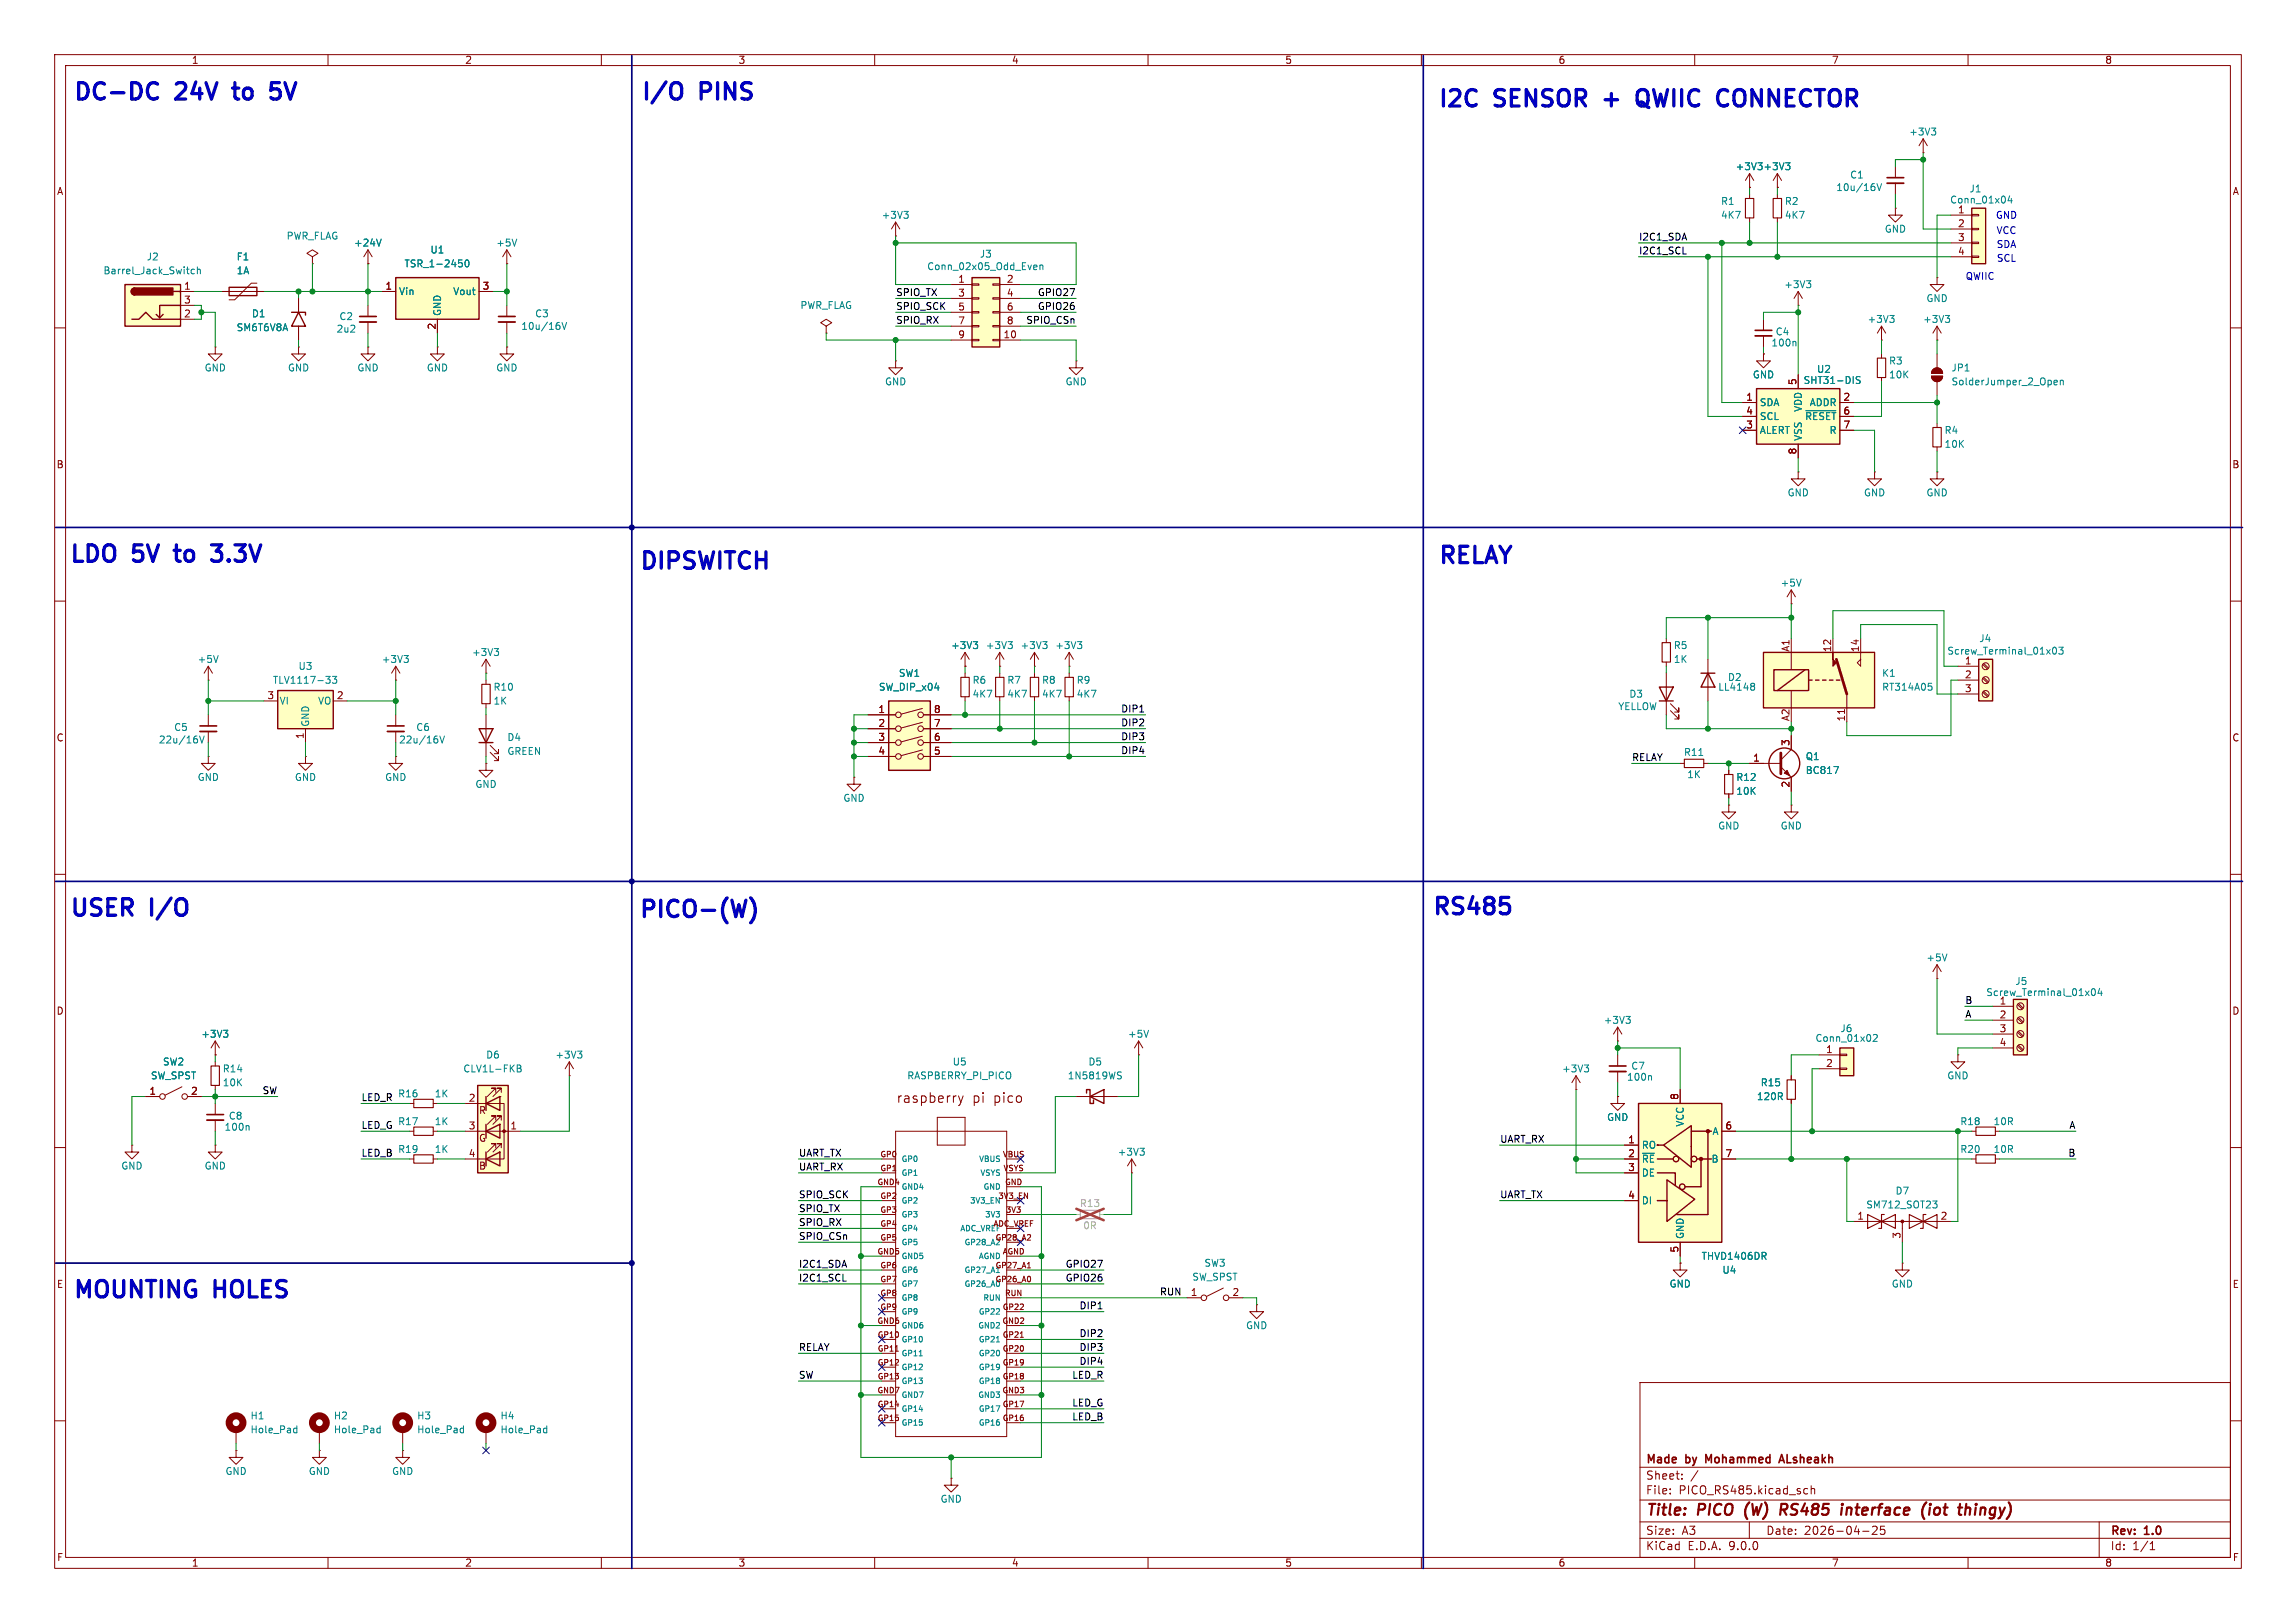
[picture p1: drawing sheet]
<svg xmlns="http://www.w3.org/2000/svg" width="420mm" height="297mm" viewBox="0 0 420 297" stroke-linecap="round" stroke-linejoin="round" font-family="sans-serif">
<defs><g id="words">
<g font-size="4.2" fill="#0000c2">
<text x="13.1" y="19.2">DC-DC</text>
<text x="32.3" y="19.2">24V</text>
<text x="44.1" y="19.2">to</text>
<text x="52" y="19.2">5V</text>
<text x="116.9" y="19.2">I/O</text>
<text x="128.1" y="19.2">PINS</text>
<text x="262.7" y="20.4">I2C</text>
<text x="273.5" y="20.4">SENSOR</text>
<text x="294.7" y="20.4">+</text>
<text x="301.9" y="20.4">QWIIC</text>
<text x="317.8" y="20.4">CONNECTOR</text>
<text x="12.4" y="103.7">LDO</text>
<text x="24.4" y="103.7">5V</text>
<text x="33.4" y="103.7">to</text>
<text x="41.3" y="103.7">3.3V</text>
<text x="116.6" y="105">DIPSWITCH</text>
<text x="262.8" y="104">RELAY</text>
<text x="12.4" y="168.5">USER</text>
<text x="27.6" y="168.5">I/O</text>
<text x="116.6" y="168.8">PICO-(W)</text>
<text x="261.7" y="168.3">RS485</text>
<text x="13" y="238.4">MOUNTING</text>
<text x="39.2" y="238.4">HOLES</text>
</g>
<g font-size="2.8" fill="#840000">
<text x="301" y="277.9">Title:</text>
<text x="310.6" y="277.9">PICO</text>
<text x="320" y="277.9">(W)</text>
<text x="327.3" y="277.9">RS485</text>
<text x="339.2" y="277.9">interface</text>
<text x="354.8" y="277.9">(iot</text>
<text x="362.4" y="277.9">thingy)</text>
</g>
<g font-size="2.5" fill="#840000">
<text x="163.9" y="202">raspberry</text>
<text x="177.8" y="202">pi</text>
<text x="181.7" y="202">pico</text>
</g>
<g font-size="2.1" fill="#840000">
<text x="301" y="268.2">Made</text>
<text x="308.4" y="268.2">by</text>
<text x="312.7" y="268.2">Mohammed</text>
<text x="326.9" y="268.2">ALsheakh</text>
<text x="301" y="273.7">File:</text>
<text x="301" y="271">Sheet:</text>
<text x="307.1" y="273.7">PICO_RS485.kicad_sch</text>
<text x="301" y="281.1">Size:</text>
<text x="307.6" y="281.1">A3</text>
<text x="323" y="281.1">Date:</text>
<text x="330" y="281.1">2026-04-25</text>
<text x="386" y="281.3">Rev:</text>
<text x="392.4" y="281.3">1.0</text>
<text x="301" y="283.9">KiCad</text>
<text x="308.7" y="283.9">E.D.A.</text>
<text x="316.3" y="283.9">9.0.0</text>
<text x="386" y="283.9">Id:</text>
<text x="390.1" y="283.9">1/1</text>
</g>
<g font-size="1.8" fill="#840000">
<text x="35" y="11.9">1</text>
<text x="85" y="11.9">2</text>
<text x="135" y="11.9">3</text>
<text x="185" y="11.9">4</text>
<text x="235" y="11.9">5</text>
<text x="285" y="11.9">6</text>
<text x="335" y="11.9">7</text>
<text x="385" y="11.9">8</text>
<text x="10.3" y="35.9">A</text>
<text x="408.3" y="35.9">A</text>
<text x="358.1" y="39.1">1</text>
<text x="358.1" y="41.7">2</text>
<text x="358.1" y="44.2">3</text>
<text x="358.1" y="46.7">4</text>
<text x="33.6" y="53.1">1</text>
<text x="70.4" y="53.1">1</text>
<text x="88.2" y="53.1">3</text>
<text x="175.2" y="51.8">1</text>
<text x="184.1" y="51.8">2</text>
<text x="33.6" y="55.6">3</text>
<text x="33.6" y="58.2">2</text>
<text x="175.2" y="54.4">3</text>
<text x="175.2" y="56.9">5</text>
<text x="175.2" y="59.4">7</text>
<text x="184.1" y="54.4">4</text>
<text x="184.1" y="56.9">6</text>
<text x="184.1" y="59.4">8</text>
<text x="79.8" y="60.4" transform="rotate(-90 79.8 60.4)">2</text>
<text x="175.2" y="62">9</text>
<text x="183.5" y="62">10</text>
<text x="328.7" y="70.6" transform="rotate(-90 328.7 70.6)">5</text>
<text x="319.3" y="73.4">1</text>
<text x="319.3" y="75.9">4</text>
<text x="337.1" y="73.4">2</text>
<text x="337.1" y="75.9">6</text>
<text x="319.3" y="78.5">3</text>
<text x="328.7" y="83.3" transform="rotate(-90 328.7 83.3)">8</text>
<text x="337.1" y="78.5">7</text>
<text x="10.3" y="85.9">B</text>
<text x="408.2" y="85.9">B</text>
<text x="327.4" y="119.4" transform="rotate(-90 327.4 119.4)">A1</text>
<text x="335" y="119.4" transform="rotate(-90 335 119.4)">12</text>
<text x="340.1" y="119.4" transform="rotate(-90 340.1 119.4)">14</text>
<text x="359.3" y="121.7">1</text>
<text x="359.3" y="124.2">2</text>
<text x="48.8" y="128">3</text>
<text x="61.5" y="128">2</text>
<text x="160.6" y="130.6">1</text>
<text x="170.7" y="130.6">8</text>
<text x="359.3" y="126.7">3</text>
<text x="10.3" y="135.9">C</text>
<text x="55.6" y="135.3" transform="rotate(-90 55.6 135.3)">1</text>
<text x="160.6" y="133.1">2</text>
<text x="160.6" y="135.6">3</text>
<text x="170.7" y="133.1">7</text>
<text x="170.7" y="135.6">6</text>
<text x="327.4" y="136.6" transform="rotate(-90 327.4 136.6)">3</text>
<text x="327.4" y="132.1" transform="rotate(-90 327.4 132.1)">A2</text>
<text x="337.6" y="132.1" transform="rotate(-90 337.6 132.1)">11</text>
<text x="408.2" y="135.9">C</text>
<text x="160.6" y="138.2">4</text>
<text x="170.7" y="138.2">5</text>
<text x="320.6" y="139.4">1</text>
<text x="327.4" y="144.2" transform="rotate(-90 327.4 144.2)">2</text>
<text x="10.3" y="185.9">D</text>
<text x="408.2" y="185.9">D</text>
<text x="365.7" y="186.4">2</text>
<text x="365.7" y="189">3</text>
<text x="365.7" y="191.5">4</text>
<text x="333.9" y="192.8">1</text>
<text x="333.9" y="195.3">2</text>
<text x="27.2" y="200.4">1</text>
<text x="34.9" y="200.4">2</text>
<text x="85.7" y="201.7">2</text>
<text x="307.1" y="201.4" transform="rotate(-90 307.1 201.4)">8</text>
<text x="85.7" y="206.8">3</text>
<text x="87.5" y="204.1">R</text>
<text x="87.5" y="209.1">G</text>
<text x="93.3" y="206.8">1</text>
<text x="297.7" y="209.3">1</text>
<text x="315.5" y="206.8">6</text>
<text x="85.7" y="211.8">4</text>
<text x="87.5" y="214.2">B</text>
<text x="297.7" y="211.8">2</text>
<text x="297.7" y="214.4">3</text>
<text x="315.5" y="211.8">7</text>
<text x="297.7" y="219.5">4</text>
<text x="339.7" y="223.3">1</text>
<text x="347.7" y="226.8" transform="rotate(-90 347.7 226.8)">3</text>
<text x="354.9" y="223.3">2</text>
<text x="307.1" y="229.3" transform="rotate(-90 307.1 229.3)">5</text>
<text x="10.3" y="235.9">E</text>
<text x="217.7" y="237.2">1</text>
<text x="225.4" y="237.2">2</text>
<text x="408.3" y="235.9">E</text>
<text x="10.3" y="285.9">F</text>
<text x="35" y="286.9">1</text>
<text x="85" y="286.9">2</text>
<text x="135" y="286.9">3</text>
<text x="185" y="286.9">4</text>
<text x="235" y="286.9">5</text>
<text x="285" y="286.9">6</text>
<text x="335" y="286.9">7</text>
<text x="385" y="286.9">8</text>
<text x="408.3" y="285.9">F</text>
</g>
<g font-size="1.8" fill="#008484">
<text x="349.1" y="25">+3V3</text>
<text x="317.4" y="31.3">+3V3 +3V3</text>
<text x="335.8" y="35.2">10u/16V</text>
<text x="338.3" y="32.9">C1</text>
<text x="360.2" y="35.4">J1</text>
<text x="161.2" y="40.2">+3V3</text>
<text x="314.7" y="37.7">R1</text>
<text x="314.7" y="40.2">4K7</text>
<text x="326.4" y="37.7">R2</text>
<text x="326.4" y="40.2">4K7</text>
<text x="356.6" y="37.4">Conn_01x04</text>
<text x="26.7" y="47.9">J2</text>
<text x="43.2" y="47.9">F1</text>
<text x="52.3" y="44">PWR_FLAG</text>
<text x="64.7" y="45.3">+24V</text>
<text x="78.6" y="46.6">U1</text>
<text x="90.7" y="45.3">+5V</text>
<text x="179.1" y="47.3">J3</text>
<text x="344.7" y="42.8">GND</text>
<text x="18.8" y="50.4">Barrel_Jack_Switch</text>
<text x="43.2" y="50.4">1A</text>
<text x="73.9" y="49.1">TSR_1-2450</text>
<text x="169.5" y="49.6">Conn_02x05_Odd_Even</text>
<text x="326.3" y="52.9">+3V3</text>
<text x="46" y="58.3">D1</text>
<text x="62" y="58.8">C2</text>
<text x="72.9" y="54.2">Vin</text>
<text x="80.9" y="57.9" transform="rotate(-90 80.9 57.9)">GND</text>
<text x="82.8" y="54.2">Vout</text>
<text x="97.8" y="58.3">C3</text>
<text x="146.3" y="56.7">PWR_FLAG</text>
<text x="341.5" y="59.3">+3V3</text>
<text x="351.7" y="59.3">+3V3</text>
<text x="352.3" y="55.5">GND</text>
<text x="43.2" y="60.8">SM6T6V8A</text>
<text x="61.5" y="61.1">2u2</text>
<text x="95.3" y="60.6">10u/16V</text>
<text x="323.9" y="63.6">100n</text>
<text x="324.7" y="61.6">C4</text>
<text x="37.3" y="68.2">GND</text>
<text x="52.6" y="68.2">GND</text>
<text x="65.3" y="68.2">GND</text>
<text x="78" y="68.2">GND</text>
<text x="90.7" y="68.2">GND</text>
<text x="161.8" y="70.7">GND</text>
<text x="194.8" y="70.7">GND</text>
<text x="320.5" y="69.4">GND</text>
<text x="329.8" y="70.5">SHT31-DIS</text>
<text x="332.3" y="68.4">U2</text>
<text x="345.4" y="66.9">R3</text>
<text x="345.4" y="69.4">10K</text>
<text x="356.9" y="68.2">JP1</text>
<text x="356.9" y="70.7">SolderJumper_2_Open</text>
<text x="321.8" y="74.5">SDA</text>
<text x="321.8" y="77.1">SCL</text>
<text x="329.8" y="75.5" transform="rotate(-90 329.8 75.5)">VDD</text>
<text x="330.1" y="77.1">~{RESET}</text>
<text x="330.9" y="74.5">ADDR</text>
<text x="321.8" y="79.6">ALERT</text>
<text x="329.8" y="80.8" transform="rotate(-90 329.8 80.8)">VSS</text>
<text x="334.6" y="79.6">R</text>
<text x="355.6" y="79.6">R4</text>
<text x="355.6" y="82.1">10K</text>
<text x="326.9" y="91">GND</text>
<text x="340.9" y="91">GND</text>
<text x="352.3" y="91">GND</text>
<text x="325.6" y="107.5">+5V</text>
<text x="173.9" y="119">+3V3</text>
<text x="180.2" y="119">+3V3</text>
<text x="186.6" y="119">+3V3</text>
<text x="192.9" y="119">+3V3</text>
<text x="306.1" y="119">R5</text>
<text x="356.1" y="120">Screw_Terminal_01x03</text>
<text x="362" y="117.7">J4</text>
<text x="36.1" y="121.5">+5V</text>
<text x="49.8" y="125.3">TLV1117-33</text>
<text x="54.5" y="122.8">U3</text>
<text x="69.7" y="121.5">+3V3</text>
<text x="86.3" y="120.2">+3V3</text>
<text x="164.3" y="124.1">SW1</text>
<text x="177.8" y="125.3">R6</text>
<text x="184.2" y="125.3">R7</text>
<text x="190.5" y="125.3">R8</text>
<text x="196.9" y="125.3">R9</text>
<text x="306.1" y="121.5">1K</text>
<text x="316" y="124.8">D2</text>
<text x="344.2" y="124.1">K1</text>
<text x="51.1" y="129.1">VI</text>
<text x="58.1" y="129.1">VO</text>
<text x="90.2" y="129.1">1K</text>
<text x="90.2" y="126.6">R10</text>
<text x="160.7" y="126.6">SW_DIP_x04</text>
<text x="177.8" y="127.9">4K7</text>
<text x="184.2" y="127.9">4K7</text>
<text x="190.5" y="127.9">4K7</text>
<text x="196.9" y="127.9">4K7</text>
<text x="295.9" y="130.1">YELLOW</text>
<text x="298" y="127.9">D3</text>
<text x="314.2" y="126.6">LL4148</text>
<text x="344.2" y="126.6">RT314A05</text>
<text x="29" y="136.2">22u/16V</text>
<text x="31.8" y="134">C5</text>
<text x="56.7" y="133.1" transform="rotate(-90 56.7 133.1)">GND</text>
<text x="72.9" y="136.2">22u/16V</text>
<text x="76" y="134">C6</text>
<text x="92.7" y="135.8">D4</text>
<text x="36.1" y="143.1">GND</text>
<text x="53.8" y="143.1">GND</text>
<text x="70.4" y="143.1">GND</text>
<text x="92.7" y="138.3">GREEN</text>
<text x="307.9" y="138.5">R11</text>
<text x="308.5" y="142.6">1K</text>
<text x="317.5" y="143.1">R12</text>
<text x="330.2" y="141.8">BC817</text>
<text x="330.2" y="139.3">Q1</text>
<text x="86.9" y="144.4">GND</text>
<text x="154.2" y="146.9">GND</text>
<text x="317.5" y="145.6">10K</text>
<text x="314.2" y="152">GND</text>
<text x="325.6" y="152">GND</text>
<text x="352.3" y="176.1">+5V</text>
<text x="363.2" y="182.5">Screw_Terminal_01x04</text>
<text x="365.7" y="183.9">1</text>
<text x="368.6" y="180.4">J5</text>
<text x="36.7" y="190.1">+3V3</text>
<text x="206.2" y="190.1">+5V</text>
<text x="293.3" y="187.6">+3V3</text>
<text x="332" y="190.9">Conn_01x02</text>
<text x="336.6" y="189.1">J6</text>
<text x="27.5" y="197.7">SW_SPST</text>
<text x="29.7" y="195.2">SW2</text>
<text x="40.6" y="196.4">R14</text>
<text x="84.7" y="196.4">CLV1L-FKB</text>
<text x="88.8" y="193.9">D6</text>
<text x="101.5" y="193.9">+3V3</text>
<text x="165.9" y="197.7">RASPBERRY_PI_PICO</text>
<text x="174.2" y="195.2">U5</text>
<text x="195.2" y="197.7">1N5819WS</text>
<text x="199" y="195.2">D5</text>
<text x="285.6" y="196.4">+3V3</text>
<text x="297.5" y="198">100n</text>
<text x="298.3" y="195.9">C7</text>
<text x="356.1" y="197.7">GND</text>
<text x="40.6" y="199">10K</text>
<text x="72.7" y="201">R16</text>
<text x="79.4" y="201">1K</text>
<text x="321.3" y="201.5">120R</text>
<text x="322" y="199">R15</text>
<text x="41" y="207.1">100n</text>
<text x="41.8" y="205.1">C8</text>
<text x="72.7" y="206.1">R17</text>
<text x="79.4" y="206.1">1K</text>
<text x="293.9" y="205.3">GND</text>
<text x="308.2" y="206.3" transform="rotate(-90 308.2 206.3)">VCC</text>
<text x="313.2" y="207.9">A</text>
<text x="358.5" y="206.1">R18</text>
<text x="364.6" y="206.1">10R</text>
<text x="22.1" y="214.2">GND</text>
<text x="37.3" y="214.2">GND</text>
<text x="72.7" y="211.2">R19</text>
<text x="79.4" y="211.2">1K</text>
<text x="204.4" y="211.7">+3V3</text>
<text x="300.2" y="210.4">RO</text>
<text x="300.2" y="213">~{RE}</text>
<text x="300.2" y="215.5">DE</text>
<text x="313" y="213">B</text>
<text x="358.5" y="211.2">R20</text>
<text x="364.6" y="211.2">10R</text>
<text x="300.2" y="220.6">DI</text>
<text x="341.3" y="221.3">SM712_SOT23</text>
<text x="346.6" y="218.8">D7</text>
<text x="308.2" y="226.8" transform="rotate(-90 308.2 226.8)">GND</text>
<text x="220.2" y="232">SW3</text>
<text x="311.2" y="230.7">THVD1406DR</text>
<text x="315" y="233.3">U4</text>
<text x="218" y="234.5">SW_SPST</text>
<text x="305.3" y="235.8">GND</text>
<text x="345.9" y="235.8">GND</text>
<text x="227.8" y="243.4">GND</text>
<text x="45.7" y="262.5">Hole_Pad</text>
<text x="45.7" y="259.9">H1</text>
<text x="61" y="262.5">Hole_Pad</text>
<text x="61" y="259.9">H2</text>
<text x="76.2" y="262.5">Hole_Pad</text>
<text x="76.2" y="259.9">H3</text>
<text x="91.4" y="262.5">Hole_Pad</text>
<text x="91.4" y="259.9">H4</text>
<text x="41.1" y="270.1">GND</text>
<text x="56.4" y="270.1">GND</text>
<text x="71.6" y="270.1">GND</text>
<text x="172" y="275.2">GND</text>
</g>
<g font-size="1.8" fill="#0000c2">
<text x="365" y="40.2">GND</text>
<text x="365.1" y="43">VCC</text>
<text x="365.1" y="45.6">SDA</text>
<text x="359.5" y="51.4">QWIIC</text>
<text x="365.2" y="48.1">SCL</text>
</g>
<g font-size="1.8">
<text x="299.7" y="46.6">I2C1_SCL</text>
<text x="299.7" y="44.1">I2C1_SDA</text>
<text x="163.8" y="54.3">SPIO_TX</text>
<text x="163.8" y="59.3">SPIO_RX</text>
<text x="163.8" y="56.8">SPIO_SCK</text>
<text x="187.6" y="59.3">SPIO_CSn</text>
<text x="189.8" y="54.3">GPIO27</text>
<text x="189.8" y="56.8">GPIO26</text>
<text x="205" y="130.5">DIP1</text>
<text x="205" y="135.5">DIP3</text>
<text x="205" y="133">DIP2</text>
<text x="205" y="138.1">DIP4</text>
<text x="298.4" y="139.4">RELAY</text>
<text x="359.4" y="183.8">B</text>
<text x="359.4" y="186.3">A</text>
<text x="47.9" y="200.3">SW</text>
<text x="66" y="201.6">LED_R</text>
<text x="66" y="206.7">LED_G</text>
<text x="274.3" y="209.2">UART_RX</text>
<text x="378.4" y="206.7">A</text>
<text x="66" y="211.7">LED_B</text>
<text x="146" y="211.7">UART_TX</text>
<text x="146" y="214.3">UART_RX</text>
<text x="378.3" y="211.7">B</text>
<text x="146" y="219.4">SPIO_SCK</text>
<text x="146" y="221.9">SPIO_TX</text>
<text x="274.3" y="219.4">UART_TX</text>
<text x="146" y="227">SPIO_CSn</text>
<text x="146" y="224.4">SPIO_RX</text>
<text x="146" y="232.1">I2C1_SDA</text>
<text x="194.8" y="232.1">GPIO27</text>
<text x="146" y="234.6">I2C1_SCL</text>
<text x="194.8" y="234.6">GPIO26</text>
<text x="197.4" y="239.7">DIP1</text>
<text x="212.1" y="237.1">RUN</text>
<text x="197.4" y="244.8">DIP2</text>
<text x="146" y="247.3">RELAY</text>
<text x="197.4" y="247.3">DIP3</text>
<text x="197.4" y="249.8">DIP4</text>
<text x="146" y="252.4">SW</text>
<text x="196" y="252.4">LED_R</text>
<text x="196" y="257.5">LED_G</text>
<text x="196" y="260">LED_B</text>
</g>
<g font-size="1.8" fill="#a1a1a1">
<text x="197.4" y="221.1">R13</text>
<text x="198" y="225.1">0R</text>
</g>
<g font-size="1.4" fill="#840000">
<text x="160.9" y="211.8">GP0</text>
<text x="160.9" y="214.4">GP1</text>
<text x="183.3" y="211.8">VBUS</text>
<text x="183.5" y="214.4">VSYS</text>
<text x="160.4" y="216.9">GND4</text>
<text x="160.9" y="219.5">GP2</text>
<text x="160.9" y="222">GP3</text>
<text x="177.3" y="220.4">3V3_EN</text>
<text x="182.5" y="219.5">3V3_EN</text>
<text x="183.7" y="216.9">GND</text>
<text x="183.9" y="222">3V3</text>
<text x="160.9" y="224.5">GP4</text>
<text x="160.9" y="227.1">GP5</text>
<text x="181.6" y="224.5">ADC_VREF</text>
<text x="182" y="227.1">GP28_A2</text>
<text x="160.4" y="229.6">GND5</text>
<text x="160.9" y="232.2">GP6</text>
<text x="176.3" y="228.1">GP28_A2</text>
<text x="176.3" y="233.1">GP27_A1</text>
<text x="182" y="232.2">GP27_A1</text>
<text x="183.3" y="229.6">AGND</text>
<text x="160.9" y="234.7">GP7</text>
<text x="160.9" y="237.2">GP8</text>
<text x="160.9" y="239.8">GP9</text>
<text x="182" y="234.7">GP26_A0</text>
<text x="183.3" y="239.8">GP22</text>
<text x="183.7" y="237.2">RUN</text>
<text x="160.4" y="242.3">GND6</text>
<text x="160.4" y="244.9">GP10</text>
<text x="183.3" y="242.3">GND2</text>
<text x="183.3" y="244.9">GP21</text>
<text x="160.4" y="247.4">GP11</text>
<text x="160.4" y="249.9">GP12</text>
<text x="183.3" y="247.4">GP20</text>
<text x="183.3" y="249.9">GP19</text>
<text x="160.4" y="255">GND7</text>
<text x="160.4" y="252.5">GP13</text>
<text x="160.4" y="257.6">GP14</text>
<text x="183.3" y="255">GND3</text>
<text x="183.3" y="252.5">GP18</text>
<text x="183.3" y="257.6">GP17</text>
<text x="160.4" y="260.1">GP15</text>
<text x="183.3" y="260.1">GP16</text>
</g>
<g font-size="1.4" fill="#008484">
<text x="164.8" y="212.8">GP0</text>
<text x="164.8" y="215.4">GP1</text>
<text x="179" y="212.8">VBUS</text>
<text x="179.2" y="215.4">VSYS</text>
<text x="164.8" y="220.4">GP2</text>
<text x="164.8" y="217.9">GND4</text>
<text x="179.8" y="217.9">GND</text>
<text x="164.8" y="223">GP3</text>
<text x="164.8" y="225.5">GP4</text>
<text x="175.5" y="225.5">ADC_VREF</text>
<text x="180.1" y="223">3V3</text>
<text x="164.8" y="228.1">GP5</text>
<text x="164.8" y="233.1">GP6</text>
<text x="164.8" y="230.6">GND5</text>
<text x="178.9" y="230.6">AGND</text>
<text x="164.8" y="235.7">GP7</text>
<text x="164.8" y="238.2">GP8</text>
<text x="176.3" y="235.7">GP26_A0</text>
<text x="179.7" y="238.2">RUN</text>
<text x="164.8" y="240.8">GP9</text>
<text x="164.8" y="245.8">GP10</text>
<text x="164.8" y="243.3">GND6</text>
<text x="178.8" y="243.3">GND2</text>
<text x="178.9" y="240.8">GP22</text>
<text x="178.9" y="245.8">GP21</text>
<text x="164.8" y="248.4">GP11</text>
<text x="164.8" y="250.9">GP12</text>
<text x="178.9" y="248.4">GP20</text>
<text x="178.9" y="250.9">GP19</text>
<text x="164.8" y="253.5">GP13</text>
<text x="164.8" y="256">GND7</text>
<text x="178.8" y="256">GND3</text>
<text x="178.9" y="253.5">GP18</text>
<text x="164.8" y="258.5">GP14</text>
<text x="164.8" y="261.1">GP15</text>
<text x="178.9" y="258.5">GP17</text>
<text x="178.9" y="261.1">GP16</text>
</g>
</g></defs>
<g fill="none" stroke="#840000" stroke-width=".18">
<path d="M10 10h400v277h-400zM12 12h396v273h-396zM60 10v2M110 10v2M160 10v2M210 10v2M260 10v2M310 10v2M360 10v2M351.8 27.9h.1M351.8 25.4l.8 1.3M351.8 25.4l-.8 1.3"/>
<path d="M351.8 25.4v2.5M40.6 53.3h7.7M47 51.8h-1l-3.1 3.1h-1M54.6 54.6v2.6M54.6 59.7v2.5M67.3 48.3h.1M67.3 45.7l-.8 1.3M67.3 45.7l.8 1.3M67.3 45.7v2.6M322.6 58.4v2.1M328.9 55.9h.1M328.9 53.3l.8 1.3"/>
<path d="M328.9 53.3l-.7 1.3M328.9 53.3v2.6M344.2 59.7l.7 1.3M344.2 59.7l-.8 1.3M344.2 59.7v2.5M354.3 50.8v1.3h1.3l-1.3 1.2-1.2-1.2h1.2M354.3 50.8h.1M354.3 59.7v2.5M354.3 59.7l.8 1.3M354.3 59.7l-.7 1.3M10 60h2M39.4 63.5v1.3h1.2l-1.2 1.2-1.3-1.2h1.3"/>
<path d="M39.4 63.5h.1M54.6 63.5v1.3h1.3l-1.3 1.2-1.3-1.2h1.3M54.6 63.5h.1M67.3 63.5v1.3h1.3l-1.3 1.2-1.3-1.2h1.3M67.3 63.5h.1M322.6 64.8v1.2h-1.3l1.3 1.3 1.2-1.3h-1.2M322.6 64.8h.1M322.6 61.5v2M344.2 62.2h.1M344.2 64.8v.7M344.2 69.1v.8M354.3 62.2h.1"/>
<path d="M408 60h2M10 110h2M408 110h2M55.9 138.4v1.3h1.2l-1.2 1.3-1.3-1.3h1.3M55.9 138.4h.1M195.6 123.2v.8M195.6 127.5v.8M10 160h2M408 160h2M354.3 179.1h.1M354.3 176.5l.8 1.3M354.3 176.5l-.7 1.3"/>
<path d="M354.3 176.5v2.6M10 210h2M360.7 207h.7M365 207h.8M408 210h2M229.9 238.8v1.2h1.2l-1.2 1.3-1.3-1.3h1.3M229.9 238.8h.1M300 253h108v32h-108zM10 260h2M300 278.5h108M300 274.5h108M300 268.5h108"/>
<path d="M305.5 273.2v.2M305.5 272.5v.1M307.7 270.5v.2M307.7 269.8v.1M310.6 269.1l-1.3 1.9M320 278.5v3M330.1 273.3h.6M330.1 272.5h.6M331.3 272.5l.2-.1 .4 .1v.9M331.3 271.9v1.5M342.5 279.4l.6-.1 .2 .1 .1 .3-1 1.1h1M344.7 279.3h-.7l-.1 .7 .3-.1h.5l.1 .2-.1 .5-.2 .2-.6-.2"/>
<path d="M384 278.5v6.5M408 260h2M60 285v2M110 285v2M160 285v2M210 285v2M260 285v2M300 281.5h108M310 285v2M340.7 280.2h1.2M360 285v2M393.3 283.6h.9"/>
<path d="M393.3 282.5l.4-.4v1.5"/>
</g>
<g fill="none" stroke="#840000" stroke-width=".4">
<path d="M319.3 276.3v1.1M326.2 276.3l.6 .9M326.6 275.2h-.7l-.3 2M326.7 276.2l-1 .1M336.9 275.9l-.1 1.3M337 275.2v.2M337 275.2l-.1 .1 .1 .1M337 275.2l.1 .1-.1 .1M337.9 275.9l-.2 1.3M338.5 275.9l-.6 .2M351.9 277.9l.1 .1M352.4 274.9l-.6 .9"/>
<path d="M353 275.9l-.1 1.3M353.1 275.2v.2M353.1 275.2l-.1 .1 .1 .1M353.1 275.2l.1 .1-.1 .1M354.1 276l-.3 .3v.5l.3 .4M360.3 276v1.2M361.4 275.9l-.2 1.3M361.5 275.2v.2M361.5 275.2l-.1 .1 .1 .1M361.5 275.2l.1 .1-.1 .1"/>
</g>
<path d="M321.1 60.5h3M312.5 267.3l-.5-1.1v1.5M325.4 267.7l.5-1.5 .5 1.5M325.5 267.3h.8" fill="none" stroke="#840000" stroke-width=".3"/>
<path d="M343.4 65.5h1.5v3.6h-1.5zM194.8 124h1.5v3.5h-1.5zM361.4 206.2h3.6v1.6h-3.6z" fill="none" stroke="#840000" stroke-width=".2"/>
<path d="M353.3 23.4h.8l-.4 .5M353.8 23.9l.3 .3v.3l-.3 .2M69.7 43.8l-.4 1.2M330.4 51.4h.8l-.4 .5M331 51.9l.2 .2v.3l-.2 .2M345.7 57.7h.8l-.5 .5M346.2 58.2l.3 .3v.3l-.3 .2M355.8 57.7h.8l-.4 .5M356.4 58.2l.2 .3v.3l-.2 .2M328.3 62.5l.2 .2v.6M356.1 174.6l-.4 1.2" fill="none" stroke="#008484" stroke-width=".18"/>
<path d="M41.9 52.6h5.1v1.5h-5.1zM53.3 57.2h2.6v.5M54.6 57.2l1.3 2.5h-2.6z" fill="none" stroke="#840000" stroke-width=".25"/>
<path d="M321.1 61.5h3" fill="none" stroke="#840000" stroke-width=".33"/>
<path d="M22.9 52.1h10.1v7.6h-10.1z" fill="#ffffc2"/>
<path d="M22.9 52.1h10.1v7.6h-10.1zM24.1 58.4h1.3l1.3-1.2 1.2 1.2h5.1M24.6 52.7a.64 .64 0 0 0-.6 .6 .64 .64 0 0 0 .6 .7M29.8 57.5l-.6 .7M31.7 53.3h1.3M33 55.9h-3.8v2.3l-.6-.7" fill="none" stroke="#840000" stroke-width=".25"/>
<g fill="#840000" stroke="#840000" stroke-width=".25">
<path d="M24.2 52.9l.4-.2v1.3a.63 .63 0 0 1-.5-.4 .63 .63 0 0 1 .1-.7z"/>
<path d="M24.6 52.7h7v1.3h-7z"/>
</g>
<path d="M33 53.3h2.6M33 55.9h2.6M33 58.4h2.6M57.1 47l1.1-.6-1.1-.7-1 .7 1 .6v1.3M57.1 48.3h.1M88.9 139.7v1.3h-1.3l1.3 1.2 1.3-1.2h-1.3M88.9 139.7h.1M156.2 142.2v1.3h-1.3l1.3 1.3 1.3-1.3h-1.3M156.2 142.2h.1M58.4 265.4v1.3h-1.3l1.3 1.3 1.3-1.3h-1.3M58.4 265.4h.1" fill="none" stroke="#840000" stroke-width=".18"/>
<path d="M35.6 49.3h-.4l-.2 .2 .1 .5h.5M36.1 49.4l.2-.1h.3v.8M36.1 48.8v1.3" fill="none" stroke="#008484" stroke-width=".18"/>
<path d="M360.7 38.1h2.5v10.2h-2.5z" fill="#ffffc2"/>
<path d="M360.7 38.1h2.5v10.2h-2.5zM198.8 200v-.6h.6v2.5h.6v-.6M199.4 200.7l2.5-1.3v2.5z" fill="none" stroke="#840000" stroke-width=".25"/>
<g fill="none" stroke="#840000" stroke-width=".18">
<path d="M325.1 34.3h.1M325.1 31.8v2.5M325.1 35.6v.7M325.1 39.9v.7M325.1 31.8l.8 1.2M325.1 31.8l-.7 1.2M346.7 38.1v1.3h1.3l-1.3 1.2-1.3-1.2h1.3M346.7 38.1h.1M346.7 30.5v2M346.7 33.5v2.1M356.9 39.4h3.8M360.7 39.2h1.2v.3h-1.2z"/>
<path d="M356.9 41.9h3.8M356.9 44.5h3.8M356.9 47h3.8M360.7 41.8h1.2v.2h-1.2zM360.7 44.3h1.2v.3h-1.2zM360.7 46.9h1.2v.2h-1.2zM80 63.5v1.3h1.3l-1.3 1.2-1.3-1.2h1.3M80 63.5h.1M353.3 68.8h2a1.02 1.02 0 0 1-1 1 1.02 1.02 0 0 1-1-1zM353.6 67.6a1.02 1.02 0 0 1 1.1-.2 1.02 1.02 0 0 1 .6 .9h-2zM354.3 64.8v2.5M354.3 69.9v2.5"/>
<path d="M24.1 209.6v1.2h-1.2l1.2 1.3 1.3-1.3h-1.3M24.1 209.6h.1M39.4 209.6v1.2h-1.3l1.3 1.3 1.2-1.3h-1.2M39.4 209.6h.1M39.4 201.9v2.1M39.4 205v2M161.3 212.1h2.5M161.3 214.6h2.5M161.3 219.7h2.5M161.3 217.2h2.5M163.8 207h20.3v55.9h-20.3zM171.4 204.5h5.1v5.1h-5.1z"/>
<path d="M175.3 200.5l.5 1.2M175.8 201.7l-.2 .5-.3 .1M176.2 200.5l-.4 1.2M184.1 212.1h2.6M184.1 214.6h2.6M184.1 219.7h2.6M184.1 217.2h2.6M196.8 200.7h7.7M207 214.6h.1M207 212.1l.8 1.3M207 212.1l-.8 1.3M207 212.1v2.5"/>
<path d="M161.3 222.2h2.5M161.3 224.8h2.5M161.3 227.3h2.5M161.3 232.4h2.5M161.3 234.9h2.5M161.3 237.5h2.5M161.3 229.9h2.5M184.1 222.2h2.6M184.1 224.8h2.6M184.1 227.3h2.6M184.1 232.4h2.6M184.1 234.9h2.6"/>
<path d="M184.1 237.5h2.6M184.1 229.9h2.6M187.9 232h.6M161.3 240h2.5M161.3 245.1h2.5M161.3 247.6h2.5M161.3 250.2h2.5M161.3 252.7h2.5M161.3 257.8h2.5M161.3 242.6h2.5M161.3 255.3h2.5M163.8 247.3h.5"/>
<path d="M184.1 240h2.6M184.1 245.1h2.6M184.1 247.6h2.6M184.1 250.2h2.6M184.1 252.7h2.6M184.1 257.8h2.6M184.1 242.6h2.6M184.1 255.3h2.6M186.6 244.7h.6M43.2 265.4v1.3h-1.3l1.3 1.3 1.2-1.3h-1.2M43.2 265.4h.1M43.2 261.6v2.6"/>
<path d="M161.3 260.3h2.5M184.1 260.3h2.6"/>
</g>
<g fill="none" stroke="#008484" stroke-width=".18">
<path d="M326.6 29.8h.8l-.4 .5M327.2 30.3l.2 .2v.3l-.2 .3M342.9 34.2v.6M343.3 33.6l.5 1.3 .4-1.3M367.6 35.8l-.3 .9h.8M367.9 36.3v.9M375.7 70l.6-.1v-.3h-.4l-.2 .2 .1 .6h.5M376.9 69.7l.2-.1h.3v.8M376.9 69.6v.8M204.6 196.8l.4 .1 .1 .3-.2 .2h-.3M204.6 196.2h.5M45.4 206l.2 .2v.6"/>
<path d="M208.5 210.1h.8l-.4 .5M209.1 210.6l.2 .3v.3l-.2 .2M182.3 232.9h.5M168.1 248.1h.6M182.3 245.6h.5M53.9 261.4h.4M54.3 260.9v1.3M54.3 262.1l-.4 .1"/>
</g>
<path d="M345.2 32.5h3M37.8 204h3.1" fill="none" stroke="#840000" stroke-width=".3"/>
<path d="M345.2 33.5h3M37.8 205h3.1" fill="none" stroke="#840000" stroke-width=".33"/>
<path d="M197.6 221.5h3.6v1.5h-3.6z" fill="none" stroke="#a1a1a1" stroke-width=".2"/>
<path d="M196.8 222.2h.8M201.2 222.2h.7" fill="none" stroke="#a1a1a1" stroke-width=".18"/>
<path d="M196.9 221.2l5 2.1M201.9 221.2l-5 2.1" fill="none" stroke="#ff2626" stroke-width=".46"/>
<path d="M324.4 36.3h1.5v3.6h-1.5z" fill="none" stroke="#840000" stroke-width=".2"/>
<g fill="#840000" stroke="#840000" stroke-width=".18">
<path d="M353.3 68.8h2a1.02 1.02 0 0 1-1 1 1.02 1.02 0 0 1-1-1z"/>
<path d="M353.6 67.6a1.02 1.02 0 0 1 1.1-.2 1.02 1.02 0 0 1 .6 .9h-2z"/>
</g>
<circle cx="43.2" cy="260.3" r="1.27" fill="none" stroke="#840000" stroke-width="1.3"/>
<path d="M321.3 71.1h15.2v10.2h-15.2z" fill="#ffffc2"/>
<path d="M321.3 71.1h15.2v10.2h-15.2z" fill="none" stroke="#840000" stroke-width=".25"/>
<g fill="none" stroke="#840000" stroke-width=".18">
<path d="M318.8 73.7h2.5M318.8 76.2h2.5M318.8 78.7h2.5M328.9 68.6v2.5M336.5 73.7h2.6M336.5 76.2h2.6M336.5 78.7h2.6M328.9 86.4v1.2h-1.2l1.2 1.3 1.3-1.3h-1.3M328.9 86.4h.1M328.9 81.3v2.5M342.9 86.4v1.2h-1.3l1.3 1.3 1.3-1.3h-1.3M342.9 86.4h.1"/>
<path d="M327.7 110.5h.1M327.7 108l.7 1.2M327.7 108l-.8 1.2M327.7 108v2.5"/>
</g>
<path d="M330.3 75.2h5.5M340.3 69l-.5-.1-.2 .1v.4l.5 .2 .2 .3-.3 .3-.5-.1M329.5 106l-.4 1.3" fill="none" stroke="#008484" stroke-width=".18"/>
<path d="M361.9 120.7h2.6v7.6h-2.6z" fill="#ffffc2"/>
<path d="M361.9 120.7h2.6v7.6h-2.6z" fill="none" stroke="#840000" stroke-width=".25"/>
<g fill="none" stroke="#840000" stroke-width=".18">
<path d="M358.1 121.9h3.8M358.1 124.5h3.8M358.1 127h3.8M362.7 121.6l.9 .8M362.7 124.1l.9 .9M362.7 126.7l.9 .8M362.9 121.4l.8 .9M362.9 124l.8 .8M362.9 126.5l.8 .8M39.4 194.3v.8M39.4 198.6v.8M74.9 212.1h.8"/>
<path d="M74.9 207h.8M74.9 201.9h.8M79.2 212.1h.8M79.2 207h.8M79.2 201.9h.8"/>
<circle cx="363.2" cy="121.9" r=".63"/>
<circle cx="363.2" cy="127" r=".63"/>
<circle cx="363.2" cy="124.5" r=".63"/>
</g>
<path d="M375.6 118.6l.2-.2a.68 .68 0 0 1 .4 .7 .68 .68 0 0 1-.4 .6l-.3-.5zM376.6 118.4h.8l-.4 .5 .3 .1v.6l-.2 .1-.5-.1" fill="none" stroke="#008484" stroke-width=".18"/>
<path d="M38.6 195.1h1.5v3.5h-1.5zM75.7 211.3h3.5v1.6h-3.5zM75.7 206.2h3.5v1.6h-3.5zM75.7 201.2h3.5v1.5h-3.5z" fill="none" stroke="#840000" stroke-width=".2"/>
<path d="M322.6 119.4h20.3v10.1h-20.3z" fill="#ffffc2"/>
<path d="M322.6 119.4h20.3v10.1h-20.3zM324.5 122.6h6.3v3.8h-6.3zM330.2 122.6l-5.1 3.8M330.8 124.5h.7M332.1 124.5h.6M333.4 124.5h.6M334.6 124.5h.7M335.9 124.5h.6" fill="none" stroke="#840000" stroke-width=".25"/>
<path d="M327.7 116.8v5.8M335.3 116.8v2.6M340.4 116.8v5.1l-.7-.6 .7-.6M327.7 126.4v3.1M337.4 129.8v.8M337.8 127v5.1" fill="none" stroke="#840000" stroke-width=".18"/>
<path d="M335.3 119.4v1.3l.6 .6-.6 .6z" fill="#840000" stroke="#840000" stroke-width=".18"/>
<path d="M335.9 120.7l1.9 6.3" fill="none" stroke="#840000" stroke-width=".51"/>
<path d="M352.7 125h.7M353.2 125.5l.2 .3v.3l-.2 .2" fill="none" stroke="#008484" stroke-width=".18"/>
<path d="M87.4 198.6h5.6v16h-5.6z" fill="#ffffc2"/>
<g fill="none" stroke="#840000" stroke-width=".18">
<path d="M320 34.3h.1M320 31.8l.8 1.2M320 31.8l-.7 1.2M320 31.8v2.5M320 35.6v.7M320 39.9v.7M92.7 48.3h.1M92.7 45.7v2.6M92.7 55.9v2M92.7 58.9v2.1M92.7 45.7l-.8 1.3M92.7 45.7l.8 1.3"/>
<path d="M151.1 59.7l1-.6-1-.7-1 .7 1 .6v1.3M163.8 43.2h.1M163.8 40.6l.8 1.3M163.8 40.6l-.7 1.3M163.8 40.6v2.6M92.7 63.5v1.3h1.3l-1.3 1.2-1.3-1.2h1.3M92.7 63.5h.1M151.1 61h.1M163.8 66v1.3h-1.2l1.2 1.3 1.3-1.3h-1.3M163.8 66h.1M196.8 66v1.3h-1.2l1.2 1.3 1.3-1.3h-1.3M196.8 66h.1"/>
<path d="M354.3 77.5v.7M354.3 86.4v1.2h-1.2l1.2 1.3 1.3-1.3h-1.3M354.3 86.4h.1M354.3 81.8v.8M182.9 119.4v2.5M182.9 119.4l.7 1.3M182.9 119.4l-.8 1.3M189.2 119.4l.8 1.3M189.2 119.4l-.7 1.3M189.2 119.4v2.5M195.6 119.4l.7 1.3M195.6 119.4l-.8 1.3"/>
<path d="M195.6 119.4v2.5M304.8 116.8v.8M38.1 124.5h.1M38.1 121.9l-.8 1.3M38.1 121.9l.8 1.3M38.1 121.9v2.6M38.1 130.8v2M38.1 133.9v2M72.4 124.5h.1M72.4 121.9l.8 1.3M72.4 121.9l-.8 1.3M72.4 121.9v2.6"/>
<path d="M88.9 123.2h.1M88.9 120.7v2.5M88.9 120.7l.8 1.2M88.9 120.7l-.8 1.2M182.9 121.9h.1M182.9 123.2v.8M182.9 127.5v.8M189.2 121.9h.1M189.2 123.2v.8M189.2 127.5v.8M195.6 121.9h.1M304.8 121.2v.7"/>
<path d="M304.8 123.2v7.6M305.6 130l1.5 1.6v-.8v.8h-.8M305.6 128.8l1.5 1.5v-.8v.8h-.8M307.3 139.7h.8M311.7 139.7h.7M312.4 120.7v7.6M320 139.7h5.8M327.7 134.6v2.6l-1.9 1.9M316.2 147.3v1.3h-1.2l1.2 1.3 1.3-1.3h-1.3M316.2 147.3h.1M316.2 141v.7M316.2 145.3v.8"/>
<path d="M325.8 140.3l1.9 1.9v2.6M327.7 147.3v1.3h-1.3l1.3 1.3 1.2-1.3h-1.2M327.7 147.3h.1M33.3 198.9l-3.1 1.5M39.4 193h.1M39.4 190.5l.7 1.3M39.4 190.5l-.8 1.3M39.4 190.5v2.5M90.7 199.9v-.8h-.8h.8l-1.5 1.6M91.7 199.9v-.8h-.8h.8l-1.5 1.6M104.1 196.9h.1M104.1 194.3l.8 1.3"/>
<path d="M104.1 194.3l-.7 1.3M104.1 194.3v2.6M288.3 199.4h.1M288.3 196.9l.8 1.2M288.3 196.9l-.8 1.2M288.3 196.9v2.5M26.7 200.7h2.5M34.3 200.7h2.5M85.1 201.9h7.1v10.2h-7.1M85.1 207h10.1M90.7 205v-.8h-.8h.8l-1.5 1.5M90.7 210.1v-.8h-.8h.8l-1.5 1.5"/>
<path d="M91.4 200.7h.1M91.7 205v-.8h-.8h.8l-1.5 1.5M91.7 210.1v-.8h-.8h.8l-1.5 1.5M58.4 261.6v2.6M73.7 265.4v1.3h-1.3l1.3 1.3 1.2-1.3h-1.2M73.7 265.4h.1M73.7 261.6v2.6M88.9 261.6v2.6M174 270.5v1.3h-1.3l1.3 1.2 1.3-1.2h-1.3M174 270.5h.1"/>
<circle cx="29.7" cy="200.7" r=".51"/>
<circle cx="33.8" cy="200.7" r=".51"/>
</g>
<g fill="none" stroke="#840000" stroke-width=".25">
<path d="M303.5 125.7h2.6l-1.3 2.6zM303.5 128.3h2.6M311.1 123.2h2.6M312.4 123.2l1.3 2.5h-2.6zM87.4 198.6h5.6v16h-5.6zM88.9 201.9l2.5-1.2v2.5zM88.9 207l2.5-1.3v2.6zM88.9 212.1l2.5-1.3v2.6zM88.9 200.7v2.5M88.9 205.7v2.6M88.9 210.8v2.6"/>
<circle cx="326.4" cy="139.7" r="2.82"/>
</g>
<g fill="#840000" stroke="#840000" stroke-width=".18">
<path d="M326.4 141.5l.5-.5 .5 1z"/>
<circle cx="92.2" cy="207" r=".25"/>
</g>
<g fill="none" stroke="#008484" stroke-width=".18">
<path d="M165.3 38.7h.8l-.4 .5M165.9 39.2l.2 .2v.3l-.2 .2M94.5 43.8l-.4 1.2M102.4 59.6v.6M102.8 59l.4 1.3 .4-1.3M39.9 120l-.4 1.2M73.9 120h.8l-.4 .4M90.4 118.7h.8l-.4 .5M91 119.2l.2 .2v.3l-.2 .3M184.4 117.4h.8l-.4 .5M184.9 117.9l.3 .2v.3l-.3 .3M190.7 117.4h.8l-.4 .5"/>
<path d="M191.3 117.9l.2 .2v.3l-.2 .3M197.1 117.4h.8l-.4 .5M197.6 117.9l.3 .2v.3l-.3 .3M36.1 135.3v.5M36.5 134.7l.4 1.3 .5-1.3M74.4 120.4l.3 .3v.3l-.3 .2M310.8 138.2h.7M320.5 125h.2l.3 .3-.3 .3M320.5 125.6h.2M320.7 125.6l.3 .2v.3l-.2 .1-.3 .1M335.5 140.3h.8l-.5 1.2M40.9 188.5h.8l-.5 .5"/>
<path d="M41.4 189l.3 .3v.3l-.3 .2M94.6 194.9l.6 .1 .1 .3-.3 .2M94.6 195.5h.4M95 195.5l.3 .2v.3l-.7 .2M105.7 192.3h.7l-.4 .5M106.2 192.8l.2 .3v.3l-.2 .2M289.8 194.9h.8l-.4 .5M290.3 195.4l.3 .2v.3l-.3 .3M69.2 261.4h.3M69.5 260.9v1.3M69.5 262.1l-.3 .1M84.4 261.4h.4"/>
<path d="M84.8 262.1l-.4 .1M84.8 260.9v1.3M99.7 261.4h.3M100 262.1l-.3 .1M100 260.9v1.3"/>
</g>
<path d="M319.3 36.3h1.5v3.6h-1.5zM353.6 78.2h1.5v3.6h-1.5zM304 117.6h1.6v3.6h-1.6zM182.1 124h1.5v3.5h-1.5zM188.5 124h1.5v3.5h-1.5zM308.1 138.9h3.6v1.6h-3.6zM315.5 141.7h1.5v3.6h-1.5z" fill="none" stroke="#840000" stroke-width=".2"/>
<g fill="none" stroke="#840000" stroke-width="1.3">
<circle cx="58.4" cy="260.3" r="1.27"/>
<circle cx="73.7" cy="260.3" r="1.27"/>
<circle cx="88.9" cy="260.3" r="1.27"/>
</g>
<path d="M325.8 137.8v3.8" fill="none" stroke="#840000" stroke-width=".51"/>
<path d="M91.2 57.9h3M36.6 132.8h3" fill="none" stroke="#840000" stroke-width=".3"/>
<path d="M91.2 58.9h3M36.6 133.9h3" fill="none" stroke="#840000" stroke-width=".33"/>
<path d="M72.4 50.8h15.2v7.6h-15.2z" fill="#ffffc2"/>
<path d="M72.4 50.8h15.2v7.6h-15.2z" fill="none" stroke="#840000" stroke-width=".25"/>
<path d="M69.8 53.3h2.6M80 58.4v2.6M87.6 53.3h2.6" fill="none" stroke="#840000" stroke-width=".18"/>
<path d="M83.9 47.6h.6M84.5 48.1l.1 .2-.1 .5M85.2 47.7l.2-.1a.68 .68 0 0 1 .4 .6 .68 .68 0 0 1-.4 .6l-.3-.4z" fill="none" stroke="#008484" stroke-width=".18"/>
<path d="M50.8 126.4h10.2v7h-10.2z" fill="#ffffc2"/>
<path d="M50.8 126.4h10.2v7h-10.2z" fill="none" stroke="#840000" stroke-width=".25"/>
<path d="M48.3 128.3h2.5M55.9 133.4v2.5M61 128.3h2.5M72.4 130.8v2M72.4 133.9v2M88.9 124.5v.7M88.9 128.8v.7" fill="none" stroke="#840000" stroke-width=".18"/>
<path d="M59.6 123.8h.8l-.4 .5 .3 .1 .1 .4-.3 .2h-.3M60.8 123.8h.8l-.4 .5 .3 .1v.5l-.1 .1-.6-.1M80 135.3v.5M80.5 134.7l.4 1.3 .4-1.3" fill="none" stroke="#008484" stroke-width=".18"/>
<path d="M88.1 125.2h1.6v3.6h-1.6z" fill="none" stroke="#840000" stroke-width=".2"/>
<path d="M70.9 132.8h3" fill="none" stroke="#840000" stroke-width=".3"/>
<path d="M70.9 133.9h3" fill="none" stroke="#840000" stroke-width=".33"/>
<path d="M177.8 50.8h5.1v12.7h-5.1z" fill="#ffffc2"/>
<path d="M177.8 50.8h5.1v12.7h-5.1zM87.6 133.4h2.6l-1.3 2.5zM87.6 135.9h2.6" fill="none" stroke="#840000" stroke-width=".25"/>
<g fill="none" stroke="#840000" stroke-width=".18">
<path d="M174 52.1h3.8M174 54.6h3.8M174 57.2h3.8M174 59.7h3.8M177.8 51.9h1.3v.3h-1.3zM177.8 54.5h1.3v.2h-1.3zM177.8 57h1.3v.3h-1.3zM177.8 59.6h1.3v.2h-1.3zM181.6 51.9h1.3v.3h-1.3zM181.6 54.5h1.3v.2h-1.3zM181.6 57h1.3v.3h-1.3zM181.6 59.6h1.3v.2h-1.3z"/>
<path d="M182.9 52.1h3.8M182.9 54.6h3.8M182.9 57.2h3.8M182.9 59.7h3.8M174 62.2h3.8M177.8 62.1h1.3v.3h-1.3zM181.6 62.1h1.3v.3h-1.3zM182.9 62.2h3.8M176.5 119.4l.8 1.3M176.5 119.4l-.7 1.3M176.5 119.4v2.5M38.1 138.4v1.3h1.3l-1.3 1.3-1.3-1.3h1.3"/>
<path d="M38.1 138.4h.1M72.4 138.4v1.3h-1.3l1.3 1.3 1.3-1.3h-1.3M72.4 138.4h.1M88.9 130.8v7.6M89.7 137.7l1.5 1.5v-.8v.8h-.8M89.7 136.4l1.5 1.5v-.7v.7h-.8M176.5 121.9h.1M176.5 123.2v.8M176.5 127.5v.8M208.3 193h.1M208.3 190.5l-.8 1.3M208.3 190.5l.7 1.3"/>
<path d="M208.3 190.5v2.5"/>
</g>
<path d="M189.3 48.5l.3 .1 .1 .2-.6 .1M189.6 49.3h-.3M190.2 48.6l.2-.1 .3 .1 .1 .7M190.2 48.5v.8M178 117.4h.8l-.4 .5M178.6 117.9l.2 .2v.3l-.2 .3M210.1 188.5l-.4 1.3" fill="none" stroke="#008484" stroke-width=".18"/>
<path d="M175.8 124h1.5v3.5h-1.5z" fill="none" stroke="#840000" stroke-width=".2"/>
<path d="M162.6 128.3h7.6v12.7h-7.6z" fill="#ffffc2"/>
<g fill="none" stroke="#840000" stroke-width=".18">
<path d="M67.3 55.9v2M67.3 58.9v2.1M158.7 130.8h5.1M158.7 133.4h5.1M158.7 135.9h5.1M158.7 138.4h5.1M168.7 129.6l-3.9 1.1M168.7 132.2l-3.9 1M168.7 134.7l-3.9 1.1M168.7 137.2l-3.9 1.1M168.9 130.8h5.1M168.9 133.4h5.1"/>
<path d="M168.9 135.9h5.1M168.9 138.4h5.1M217.2 237.5h2.5M223.8 235.7l-3.1 1.5M224.8 237.5h2.5"/>
<circle cx="164.3" cy="130.8" r=".51"/>
<circle cx="164.3" cy="138.4" r=".51"/>
<circle cx="164.3" cy="135.9" r=".51"/>
<circle cx="164.3" cy="133.4" r=".51"/>
<circle cx="168.4" cy="133.4" r=".51"/>
<circle cx="168.4" cy="135.9" r=".51"/>
<circle cx="168.4" cy="138.4" r=".51"/>
<circle cx="168.4" cy="130.8" r=".51"/>
<circle cx="220.2" cy="237.5" r=".51"/>
<circle cx="224.3" cy="237.5" r=".51"/>
</g>
<path d="M162.6 128.3h7.6v12.7h-7.6z" fill="none" stroke="#840000" stroke-width=".25"/>
<path d="M65.8 57.9h3" fill="none" stroke="#840000" stroke-width=".3"/>
<path d="M65.8 58.9h3" fill="none" stroke="#840000" stroke-width=".33"/>
<path d="M368.3 182.9h2.5v10.1h-2.5z" fill="#ffffc2"/>
<path d="M368.3 182.9h2.5v10.1h-2.5z" fill="none" stroke="#840000" stroke-width=".25"/>
<g fill="none" stroke="#840000" stroke-width=".18">
<path d="M295.9 190.5h.1M295.9 188v2.5M295.9 193v2.1M295.9 196.1v2M295.9 188l.8 1.2M295.9 188l-.8 1.2M364.5 184.2h3.8M364.5 186.7h3.8M364.5 189.2h3.8M364.5 191.8h3.8M369 183.8l.9 .9M369 186.4l.9 .8"/>
<path d="M369 188.9l.9 .8M369 191.4l.9 .9M369.2 183.6l.9 .9M369.2 186.2l.9 .8M369.2 188.7l.9 .9M369.2 191.3l.9 .8M295.9 200.7v1.2h-1.3l1.3 1.3 1.3-1.3h-1.3M295.9 200.7h.1M339.1 223.5h17.8M348 231.1v1.3h-1.3l1.3 1.3 1.2-1.3h-1.2M348 231.1h.1M348 223.5v3.8"/>
<circle cx="369.6" cy="186.7" r=".63"/>
<circle cx="369.6" cy="191.8" r=".63"/>
<circle cx="369.6" cy="184.1" r=".63"/>
<circle cx="369.6" cy="189.2" r=".63"/>
</g>
<path d="M297.4 186h.8l-.4 .5M298 186.5l.2 .2v.3l-.2 .3M301.9 196.8l.2 .2v.7M382.7 181l.2-.1a.68 .68 0 0 1 .4 .7 .68 .68 0 0 1-.4 .6l-.3-.5zM384.1 180.9l-.3 .9h.8M384.4 181.3v.9M353.5 219.8h.8l-.4 .5 .4 .1v.4l-.2 .3h-.4" fill="none" stroke="#008484" stroke-width=".18"/>
<path d="M341.6 222.2v2.6l5.1-2.6v2.6zM344.7 222.2h-.5v2.6h-.5M349.2 222.2l5.1 2.6v-2.6l-5.1 2.6zM352.3 222.2h-.5v2.6h-.5" fill="none" stroke="#840000" stroke-width=".2"/>
<circle cx="348" cy="223.5" r=".25" fill="#840000" stroke="#840000" stroke-width=".18"/>
<path d="M294.4 195.1h3" fill="none" stroke="#840000" stroke-width=".3"/>
<path d="M294.4 196.1h3" fill="none" stroke="#840000" stroke-width=".33"/>
<path d="M336.5 191.8h2.6v5.1h-2.6z" fill="#ffffc2"/>
<path d="M336.5 191.8h2.6v5.1h-2.6z" fill="none" stroke="#840000" stroke-width=".25"/>
<path d="M327.7 196.9v.7M332.7 193h3.8M332.7 195.6h3.8M336.5 192.9h1.3v.3h-1.3zM336.5 195.5h1.3v.2h-1.3zM327.7 201.2v.7M360.7 212.1h.7M365 212.1h.8M307.3 231.1v1.3h-1.2l1.2 1.3 1.3-1.3h-1.3M307.3 231.1h.1" fill="none" stroke="#840000" stroke-width=".18"/>
<path d="M342.7 189.4l.5-.1 .2 .4-.8 .9h.8" fill="none" stroke="#008484" stroke-width=".18"/>
<path d="M326.9 197.6h1.5v3.6h-1.5zM361.4 211.3h3.6v1.6h-3.6z" fill="none" stroke="#840000" stroke-width=".2"/>
<path d="M299.7 201.9h15.3v25.4h-15.3z" fill="#ffffc2"/>
<g fill="none" stroke="#840000" stroke-width=".25">
<path d="M299.7 201.9h15.3v25.4h-15.3zM303.1 214.6h3.4v2.3M303.1 212.1h3M303.1 219.7h1.7M303.3 209.6h-.2h1.1M304.3 209.6l5.1-3.6v7.6zM304.9 215.9l5.1 3.6-5.1 4zM309.4 207h3.7M310.4 212.1h2.7M311.1 212.1v5.1h-2.9M312.4 207v15.2h-5.7"/>
<circle cx="306.6" cy="212.1" r=".51"/>
<circle cx="307.7" cy="217.2" r=".51"/>
<circle cx="309.9" cy="212.1" r=".51"/>
</g>
<g fill="#840000" stroke="#840000" stroke-width=".25">
<circle cx="311.2" cy="212.1" r=".28"/>
<circle cx="312.4" cy="207" r=".28"/>
</g>
<g fill="none" stroke="#840000" stroke-width=".18">
<path d="M320 34.3h.1M325.1 34.3h.1M40.6 53.3h1.3M47 53.3h1.3M54.6 54.6v2.6M54.6 59.7v2.5M67.3 48.3h.1M69.8 53.3h2.6M80 58.4v2.6M87.6 53.3h2.6M318.8 73.7h2.5M318.8 76.2h2.5"/>
<path d="M318.8 78.7h2.5M322.6 64.8h.1M328.9 68.6v2.5M336.5 73.7h2.6M336.5 76.2h2.6M336.5 78.7h2.6M328.9 81.3v2.5M158.7 130.8h5.1M158.7 133.4h5.1M158.7 135.9h5.1M158.7 138.4h5.1M168.9 130.8h5.1"/>
<path d="M168.9 133.4h5.1M168.9 135.9h5.1M168.9 138.4h5.1M176.5 121.9h.1M320 139.7h2.6M327.7 134.6v2.6M316.2 141v.7M316.2 145.3v.8M327.7 142.2v2.6M39.4 193h.1M307.3 199.4v2.5M327.7 196.9v.7"/>
<path d="M358.1 193v1.3h-1.2l1.2 1.3 1.3-1.3h-1.3M358.1 193h.1M26.7 200.7h2.5M34.3 200.7h2.5M295.9 200.7h.1M297.2 209.6h2.5M297.2 212.1h2.5M297.2 214.6h2.5M297.2 219.7h2.5M315 212.1h2.5M315 207h2.5M327.7 201.2v.7"/>
<path d="M307.3 231.1h.1M307.3 227.3v2.6"/>
</g>
<g fill="none" stroke="#008484" stroke-width=".18">
<path d="M326.6 29.8h.8l-.4 .5M327.2 30.3l.2 .2v.3l-.2 .3M69.7 43.8l-.4 1.2M83.9 47.6h.6M84.5 48.1l.1 .2-.1 .5M85.2 47.7l.2-.1a.68 .68 0 0 1 .4 .6 .68 .68 0 0 1-.4 .6l-.3-.4zM330.3 75.2h5.5M340.3 69l-.5-.1-.2 .1v.4l.5 .2 .2 .3-.3 .3-.5-.1M178 117.4h.8l-.4 .5M178.6 117.9l.2 .2v.3l-.2 .3M335.5 140.3h.8l-.5 1.2M40.9 188.5h.8l-.5 .5"/>
<path d="M41.4 189l.3 .3v.3l-.3 .2M322.6 229.8l.5 .6M323 229.3v.4"/>
</g>
<path d="M307.9 46.5h.6M208.5 130.3h.7M154.2 234.4h.6M200.9 239.5h.7" fill="none" stroke="#000" stroke-width=".18"/>
<path d="M115.6 10.2v276.8M260.3 10.2v276.8M10.2 96.5h400M10.2 161.3h400M10.2 231.1h105.4" fill="none" stroke="#000084" stroke-width=".3"/>
<g fill="none" stroke="#008400" stroke-width=".18">
<path d="M320 34.3v1.3M325.1 34.3v1.3M346.7 35.6v2.5M351.8 27.9v14h5.1M351.8 29.2h-5.1v1.3M356.9 39.4h-2.6v11.4M35.6 53.3h5M35.6 55.9h1.2v2.5h-1.2M36.8 57.2h2.6v6.3M48.3 53.3h21.5M54.6 53.3v1.3M57.1 48.3v5"/>
<path d="M67.3 48.3v7.6M90.2 53.3h2.5M92.7 48.3v7.6M163.8 57.2h10.2M163.8 44.5h33v7.6h-10.1M163.8 43.2v8.9h10.2M163.8 54.6h10.2M163.8 59.7h10.2M186.7 57.2h10.1M186.7 54.6h10.1M186.7 59.7h10.1M299.7 47h57.2"/>
<path d="M299.7 44.5h57.2M312.4 47v29.2h6.4M315 44.5v29.2h3.8M320 40.6v3.9M325.1 40.6v6.4M328.9 57.2h-6.3v1.2M328.9 55.9v12.7M54.6 62.2v1.3M67.3 61v2.5M80 61v2.5M92.7 61v2.5M151.1 61v1.2h22.9"/>
<path d="M163.8 62.2v3.8M186.7 62.2h10.1v3.8M322.6 63.5v1.3M339.1 73.7h15.2M339.1 78.7h3.8v7.7M344.2 62.2v2.6M344.2 69.9v6.3h-5.1M354.3 62.2v2.6M354.3 72.4v5.1M328.9 83.8v2.6M354.3 82.6v3.8M312.4 113v7.7"/>
<path d="M327.7 113h-22.9v3.8M327.7 110.5v6.3M335.3 116.8v-5h20.3v10.1h2.5M340.4 116.8v-2.5h13.9v12.7h3.8M38.1 128.3h10.2M38.1 124.5v6.3M38.1 135.9v2.5M55.9 135.9v2.5M63.5 128.3h8.9M72.4 124.5v6.3M72.4 135.9v2.5M88.9 123.2v1.3"/>
<path d="M88.9 129.5v1.3M88.9 138.4v1.3M156.2 133.4h2.5M156.2 138.4h2.5M156.2 135.9h2.5M158.7 130.8h-2.5v11.4M174 133.4h35.5M174 138.4h35.5M174 135.9h35.5M174 130.8h35.5M176.5 121.9v1.3M176.5 128.3v2.5"/>
<path d="M182.9 121.9v1.3M182.9 128.3v5.1M189.2 121.9v1.3M189.2 128.3v7.6M195.6 121.9v1.3M195.6 128.3v10.1M298.4 139.7h8.9M304.8 130.8v2.6h22.9M304.8 121.9v1.3M312.4 128.3v5.1M312.4 139.7h7.6M316.2 139.7v1.3"/>
<path d="M327.7 132.1v2.5M358.1 124.5h-1.2v10.1h-19.1v-2.5M316.2 146.1v1.2M327.7 144.8v2.5M354.3 179.1v10.1h10.2M39.4 193v1.3M39.4 199.4v2.5M104.1 196.9v10.1h-8.9M208.3 193v7.7h-3.8M288.3 199.4v15.2h8.9M295.9 190.5v2.5M295.9 198.1v2.6"/>
<path d="M295.9 191.8h11.4v7.6M332.7 193h-5v3.9M332.7 195.6h-1.2v11.4M359.4 186.7h5.1M359.4 184.2h5.1M364.5 191.8h-6.4v1.2M26.7 200.7h-2.6v8.9M36.8 200.7h14M39.4 207v2.6M66 212.1h8.9M66 207h8.9M66 201.9h8.9"/>
<path d="M80 212.1h5.1M80 207h5.1M80 201.9h5.1M146 214.6h15.3M146 212.1h15.3M146 219.7h15.3M161.3 217.2h-3.8v49.5h33v-49.5h-3.8M196.8 200.7h-3.8v13.9h-6.3M207 214.6v7.6h-5.1M274.3 219.7h22.9M274.3 209.6h22.9M288.3 212.1h8.9"/>
<path d="M317.5 212.1h43.2M317.5 207h43.2M327.7 201.9v10.2M337.8 212.1v11.4h1.3M358.1 207v16.5h-1.2M365.8 212.1h13.9M365.8 207h13.9M146 232.4h15.3M146 227.3h15.3M146 234.9h15.3M146 222.2h15.3M146 224.8h15.3"/>
<path d="M157.5 229.9h3.8M186.7 229.9h3.8M186.7 232.4h15.2M186.7 234.9h15.2M186.7 222.2h10.1M186.7 237.5h30.5M227.3 237.5h2.6v1.3M307.3 229.9v1.2M348 227.3v3.8M146 252.7h15.3M146 247.6h15.3M157.5 255.3h3.8"/>
<path d="M157.5 242.6h3.8M186.7 252.7h15.2M186.7 247.6h15.2M186.7 255.3h3.8M186.7 250.2h15.2M186.7 242.6h3.8M186.7 245.1h15.2M186.7 240h15.2M186.7 257.8h15.2M43.2 264.2v1.2M58.4 264.2v1.2M73.7 264.2v1.2"/>
<path d="M88.9 264.2v1.2M174 266.7v3.8M186.7 260.3h15.2"/>
</g>
<g fill="none" stroke="#000084" stroke-width=".18">
<path d="M318.2 78.1l1.2 1.2M319.4 78.1l-1.2 1.2M186.1 219.1l1.2 1.2M186.1 211.5l1.2 1.2M187.3 219.1l-1.2 1.2M187.3 211.5l-1.2 1.2M160.7 239.4l1.2 1.2M160.7 236.9l1.2 1.2M161.9 236.9l-1.2 1.2M161.9 239.4l-1.2 1.2M186.1 226.7l1.2 1.2M186.1 224.2l1.2 1.2"/>
<path d="M187.3 224.2l-1.2 1.2M187.3 226.7l-1.2 1.2M160.7 249.6l1.2 1.2M160.7 259.7l1.2 1.3M160.7 257.2l1.2 1.2M160.7 244.5l1.2 1.2M161.9 249.6l-1.2 1.2M161.9 244.5l-1.2 1.2M161.9 259.7l-1.2 1.3M161.9 257.2l-1.2 1.2M88.3 264.8l1.2 1.2M89.5 264.8l-1.2 1.2"/>
</g>
<g fill="none" stroke="#0000c2" stroke-width=".6">
<path d="M27.5 15.3a1.05 1.05 0 0 1 1.3 .1M28.8 17.8a1.05 1.05 0 0 1-1.3 .2M42.5 16.1h1.2M49.5 17.8l.5 .3h.7M51.1 15.1h-1.4l-.2 1.5 .5-.3h.7M123.4 15.1a1.01 1.01 0 0 1 1.3 1v1a1.01 1.01 0 0 1-1.3 1M300 18.7l.6 .1 .4 .5M300.8 16.4a1.01 1.01 0 0 0-1.3 1v1a1.01 1.01 0 0 0 1.3 1M315.5 16.4l.5 .3M316 19.1l-.5 .3M38.7 99.7h1.9l-1 1.1h.4M31.8 100.7h1.2"/>
<path d="M38.7 102.4l.4 .3h.9M136.4 164.7l-.7 3M137.3 164.3a3.4 3.4 0 0 1 0 4.6M274.6 164.2h1.4M275.6 165.4l.3 .1 .2 .4v.8l-.2 .4-.3 .1"/>
</g>
<g fill="#008400" stroke="#008400" stroke-width=".18">
<circle cx="36.8" cy="57.2" r=".46"/>
<circle cx="54.6" cy="53.3" r=".46"/>
<circle cx="57.1" cy="53.3" r=".46"/>
<circle cx="67.3" cy="53.3" r=".46"/>
<circle cx="39.4" cy="200.7" r=".46"/>
<circle cx="163.8" cy="62.2" r=".46"/>
<circle cx="163.8" cy="44.5" r=".46"/>
<circle cx="182.9" cy="133.4" r=".46"/>
<circle cx="176.5" cy="130.8" r=".46"/>
<circle cx="189.2" cy="135.9" r=".46"/>
<circle cx="195.6" cy="138.4" r=".46"/>
<circle cx="156.2" cy="135.9" r=".46"/>
<circle cx="156.2" cy="138.4" r=".46"/>
<circle cx="156.2" cy="133.4" r=".46"/>
<circle cx="157.5" cy="242.6" r=".46"/>
<circle cx="157.5" cy="229.9" r=".46"/>
<circle cx="92.7" cy="53.3" r=".46"/>
<circle cx="72.4" cy="128.3" r=".46"/>
<circle cx="38.1" cy="128.3" r=".46"/>
<circle cx="190.5" cy="242.6" r=".46"/>
<circle cx="190.5" cy="229.9" r=".46"/>
<circle cx="157.5" cy="255.3" r=".46"/>
<circle cx="190.5" cy="255.3" r=".46"/>
<circle cx="174" cy="266.7" r=".46"/>
<circle cx="327.7" cy="113" r=".46"/>
<circle cx="312.4" cy="133.4" r=".46"/>
<circle cx="327.7" cy="133.4" r=".46"/>
<circle cx="316.2" cy="139.7" r=".46"/>
<circle cx="312.4" cy="113" r=".46"/>
<circle cx="337.8" cy="212.1" r=".46"/>
<circle cx="295.9" cy="191.8" r=".46"/>
<circle cx="327.7" cy="212.1" r=".46"/>
<circle cx="331.5" cy="207" r=".46"/>
<circle cx="288.3" cy="212.1" r=".46"/>
<circle cx="358.1" cy="207" r=".46"/>
<circle cx="328.9" cy="57.2" r=".46"/>
<circle cx="351.8" cy="29.2" r=".46"/>
<circle cx="325.1" cy="47" r=".46"/>
<circle cx="354.3" cy="73.7" r=".46"/>
<circle cx="320" cy="44.5" r=".46"/>
<circle cx="312.4" cy="47" r=".46"/>
<circle cx="315" cy="44.5" r=".46"/>
</g>
<g fill="#000084" stroke="#000084" stroke-width=".18">
<circle cx="115.6" cy="161.3" r=".46"/>
<circle cx="115.6" cy="231.1" r=".46"/>
<circle cx="115.6" cy="96.5" r=".46"/>
</g>
<use href="#words"/>
</svg>
